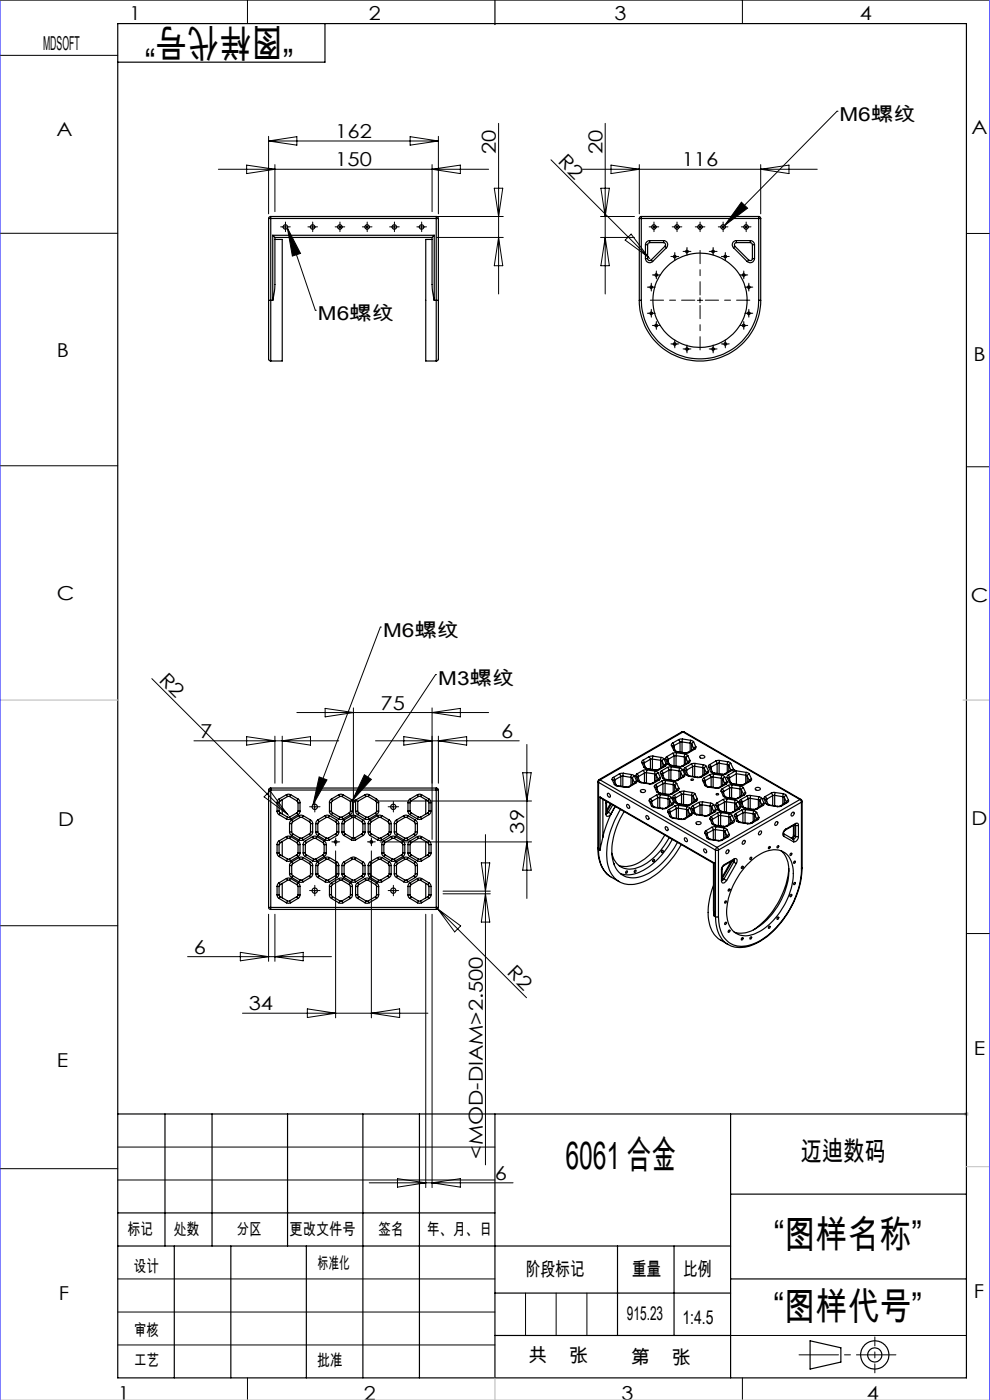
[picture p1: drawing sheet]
<svg xmlns="http://www.w3.org/2000/svg" width="210mm" height="297mm" viewBox="0 0 210 297" stroke-linecap="round" stroke-linejoin="round" font-family="sans-serif">
<defs><g id="words">
<g font-size="8.1">
<text x="62.2" y="6.1" transform="rotate(-180 62.2 6.1)">“图样代号”</text>
<text x="119.9" y="247.9">6061 合金</text>
<text x="164.2" y="264.7">“图样名称”</text>
<text x="164.1" y="279.9">“图样代号”</text>
</g>
<text font-size="5.8" x="169.9" y="246.3">迈迪数码</text>
<g font-size="4.1">
<text x="27.5" y="4.3">1</text>
<text x="78.3" y="4.3">2</text>
<text x="130.3" y="4.3">3</text>
<text x="182.4" y="4.3">4</text>
<text x="9.1" y="10.5">MDSOFT</text>
<text x="12" y="28.8">A</text>
<text x="71.1" y="29.3">162</text>
<text x="178.1" y="25.7">M6螺纹</text>
<text x="206.1" y="28.4">A</text>
<text x="71.1" y="35.3">150</text>
<text x="105.2" y="32.6" transform="rotate(-90 105.2 32.6)">20</text>
<text x="118.2" y="34.4" transform="rotate(45 118.2 34.4)">R2</text>
<text x="127.8" y="32.6" transform="rotate(-90 127.8 32.6)">20</text>
<text x="144.6" y="35.3">116</text>
<text x="67.4" y="67.9">M6螺纹</text>
<text x="12.1" y="75.8">B</text>
<text x="206.5" y="76.5">B</text>
<text x="12" y="127.4">C</text>
<text x="205.9" y="127.7">C</text>
<text x="81.3" y="135.2">M6螺纹</text>
<text x="33.6" y="144.5" transform="rotate(45 33.6 144.5)">R2</text>
<text x="93" y="145.3">M3螺纹</text>
<text x="80.7" y="150.6">75</text>
<text x="42.5" y="156.6">7</text>
<text x="106.3" y="156.6">6</text>
<text x="12.3" y="175.3">D</text>
<text x="111.2" y="176.8" transform="rotate(-90 111.2 176.8)">39</text>
<text x="206.1" y="175.1">D</text>
<text x="41.1" y="202.4">6</text>
<text x="107.4" y="206.5" transform="rotate(45 107.4 206.5)">R2</text>
<text x="52.8" y="214.4">34</text>
<text x="12" y="226.5">E</text>
<text x="206.6" y="223.9">E</text>
<text x="102.4" y="245.8" transform="rotate(-90 102.4 245.8)">&lt;MOD-DIAM&gt;2.500</text>
<text x="105" y="250.4">6</text>
<text x="12.5" y="275.7">F</text>
<text x="111.5" y="270.7">阶段标记</text>
<text x="134" y="270.7">重量</text>
<text x="144.9" y="270.7">比例</text>
<text x="206.6" y="275.3">F</text>
<text x="133" y="279.9">915.23</text>
<text x="144.8" y="280.8">1:4.5</text>
<text x="112.1" y="288.9">共</text>
<text x="120.7" y="288.9">张</text>
<text x="133.8" y="289.3">第</text>
<text x="142.5" y="289.3">张</text>
<text x="25.1" y="297">1</text>
<text x="77.2" y="297">2</text>
<text x="131.9" y="297">3</text>
<text x="183.8" y="297">4</text>
</g>
<g font-size="3.5">
<text x="27.1" y="262">标记</text>
<text x="36.9" y="262">处数</text>
<text x="50.2" y="262">分区</text>
<text x="61.4" y="262">更改文件号</text>
<text x="80.3" y="262">签名</text>
<text x="90.5" y="262">年、月、日</text>
<text x="28.4" y="269.8">设计</text>
<text x="67.4" y="269.2">标准化</text>
<text x="28.5" y="283.4">审核</text>
<text x="28.5" y="289.7">工艺</text>
<text x="67.3" y="289.7">批准</text>
</g>
</g></defs>
<g fill="none" stroke="#000" stroke-width=".21">
<path d="M0 0h210M0 11.7h25M52.5 0v5M157.5 0v5M46.3 35.9h57.3M52.3 35l6 .9-6 .9zM57 28.9v16.5M57 29.9h36M57 29.9l6-.9v1.8zM58.3 34.9v10M87 29l6 .9-6 .9zM91.7 34.9v10"/>
<path d="M91.7 35.9l5.9-.9v1.8zM93 28.9v16.5M104.8 39.9h1.8l-.8 6zM105.8 26.2v36.2M116.9 33.9l20.9 21M123.6 35.9h49.8M127.5 39.9h1.8l-.9 6zM128.4 26.2v36.2M129.6 35l6 .9-6 .9zM135.6 34.9v10.5M161.4 34.9v10.5M161.4 35.9l6-.9v1.8z"/>
<path d="M177.6 23.6h.1M177.6 23.6l-23.9 24.2M0 49.5h25M60 48.2h1.1M60.5 47.6v1.1M61 48.4l2.7 5.4-1.7 .5zM61 48.4l5.9 17.4M65.8 48.2h1.1M66.3 47.6v1.1M71.5 48.2h1.1M72.1 47.6v1.1M77.3 48.2h1.1"/>
<path d="M77.9 47.6v1.1M83.1 48.2h1.1M83.6 47.6v1.1M88.9 48.2h1.1M89.4 47.6v1.1M92.6 50.4h14.2M92.6 45.9h14.2M105.8 50.4l.8 6h-1.8zM127.4 50.4h7.2M127.4 45.9h7.2M128.4 50.4l.9 6h-1.8zM133.9 49.7l3.6 4.8-4.9-3.6z"/>
<path d="M138.1 48.2h1.2M138.6 58.3h1.2M138.7 47.6v1.1M139.2 57.8v1.1M142.6 54.4h1.1M143.1 48.2h1M143.1 53.9v1.1M143.6 47.6v1.1M145.2 53.3h1.1M145.7 52.8v1.1M147.9 48.2h1.1M148.5 47.6v1.1"/>
<path d="M150.7 53.3h1.1M151.3 52.8v1.1M152.8 48.2h1.1M153.3 54.4h1.1M153.4 47.6v1.1M153.8 53.9v1.1M157.2 58.3h1.1M157.3 42.9l1.3 1.3-4.9 3.6zM157.7 48.2h1.1M157.8 57.8v1.1M158.3 47.6v1.1M205 49.5h5"/>
<path d="M66.9 65.8h.1M137.6 66.5h1.1M137.6 60.9h1.1M138.1 60.4v1.1M138.1 65.9v1.1M138.6 69.1h1.2M139.2 68.5v1.1M142.6 73h1.1M143.1 72.4v1.1M145.2 74h1.1M145.7 73.5v1.1M147.9 63.7h1.1"/>
<path d="M148.5 63.1v1.1M150.7 74h1.1M151.3 73.5v1.1M153.3 73h1.1M153.8 72.4v1.1M157.2 69.1h1.1M157.8 68.5v1.1M158.3 66.5h1.1M158.3 60.9h1.1M158.8 60.4v1.1M158.8 65.9v1.1M0 98.8h25"/>
<path d="M205 99h5M80.7 133h.1M80.7 133l-14.3 37.7M32.2 144l28.7 28.6M41.1 157.2h30.8M52.3 156.3l6 .9-6 .9zM58.3 156.2v10M59.9 156.2v10M59.9 157.2l6-.9v1.8zM63 151.2h40.6M69 150.3l6 .9-6 .9zM75 150.2v27.9"/>
<path d="M79.7 157.2h30.4M85.7 156.3l6 .9-6 .9zM91.7 150.2v27.9M91.7 151.2l5.9-.9v1.8zM92.4 143.1h.1M92.4 143.1l-17.7 26.8M93 156.2v10M93 157.2l6-.9v1.8zM111.8 157.9v32.7M56 169l1.3-1.2 3.6 4.8zM60.9 172.6l.3 .4M66.2 171.2h1.1"/>
<path d="M66.7 170.6v1.1M67.7 164.8l1.7 .6-3 5.3zM70.7 178.6h1.1M71.2 178v1.2M77.3 164.4l1.5 .9-4.1 4.6zM78.2 178.6h1.1M78.8 178v1.2M79.8 169.9h32.9M80.6 178.6h32.1M82.9 171.2h1.1M83.4 170.6v1.1M103 177.1v70"/>
<path d="M110.9 163.9h1.8l-.9 6zM111.8 178.6l.9 6h-1.8zM0 196.4h25M57 194v9.9M58.3 194v9.9M66.2 188.9h1.1M66.7 188.4v1.1M71.2 180.5v35.4M78.8 180.5v35.4M82.9 188.9h1.1M83.4 188.4v1.1M90.3 194v58"/>
<path d="M91.7 194v58M92.5 192.5l.4 .3M92.9 192.8l18.8 18.9M92.9 192.8l4.8 3.6-1.3 1.3zM94 189.1h10M94 189.6h10M102.1 183.1h1.8l-.9 6zM103 189.6l.9 6h-1.8zM205 198h5M39.8 202.9h30.5M51 202l6 .9-6 .9zM51.4 214.9h39.4"/>
<path d="M58.3 202.9l6-.9v1.8zM65.2 214l6 .9-6 1zM78.8 214.9l6-.9v1.9zM0 247.9h25M25 243.3h80M25 250.3h80M78.3 250.9h30.5M84.3 250l6 .9-6 .9zM91.7 250.9l5.9-.9v1.8zM25 278.3h80M25 271.3h80M111.5 274.3v9"/>
<path d="M118 274.3v9M124.5 274.3v9M25 285.3h80M52.5 292.3v4.7M155 283.3h50M157.5 292.3v4.7"/>
</g>
<g fill="none" stroke="#000" stroke-width=".25">
<path d="M25 5h180v287.3h-180zM68.9 5v8.2h-43.9M105 0v5.2M57 46.4h.4M57 46.4v17.3M57.4 45.9v.5M57.4 45.9l-.4 .2v.3M57.4 45.9h35.1M57.4 46.4h35.1M57.4 46.4v17.3M57.9 49.9l.4 .5M57.9 49.9h34.2"/>
<path d="M57.9 49.9v13.8M58.3 50.8h1.6v25.8h-2.5M58.3 50.4v10l-.4 3.3M58.3 50.4h33.4M91.7 50.8h-1.4v25.8h2.2M91.7 50.4v10l.4 3.3M92.1 49.9l-.4 .5M92.1 49.9v13.8M92.5 45.9v.5M92.5 46.4h.5M92.5 45.9l.4 .2 .1 .3M92.5 46.4v17.3"/>
<path d="M93 46.4v17.3M135.6 46.4h.4M135.6 46.4v17.3M136 45.9l-.3 .2-.1 .3M136 45.9v.5M136 45.9h24.9M136 46.4h24.9M136 46.4v17.3M136.9 54.9a.9 .9 0 0 0 .6 .8 .9 .9 0 0 0 .9-.2M136.9 54.9h.5M136.9 51.9h.5M136.9 51.9v3"/>
<path d="M137.4 54.9a.43 .43 0 0 0 .2 .4 .43 .43 0 0 0 .5-.1M137.4 51.9v3M137.8 51a.9 .9 0 0 0-.9 .9M137.8 51v.5M137.8 51.5h-.2l-.2 .4M137.8 51h3M137.8 51.5h3M138.1 55.2l.3 .3M140.8 51a.87 .87 0 0 1 .8 .6 .87 .87 0 0 1-.2 1M140.8 51v.5M140.8 51.5a.45 .45 0 0 1 .4 .3 .45 .45 0 0 1-.2 .4M141 52.2l.4 .4"/>
<path d="M141 52.2l-2.9 3M141.4 52.6l-3 2.9M155.6 52.6l2.9 2.9M155.9 52.2l-.3 .4M155.9 52.2l2.9 3M156.2 51a.87 .87 0 0 0-.8 .6 .87 .87 0 0 0 .2 1M156.2 51.5a.47 .47 0 0 0-.3 .7M156.2 51v.5M156.2 51h2.9M156.2 51.5h2.9M158.8 55.2l-.3 .3M159.1 51a.9 .9 0 0 1 1 .9"/>
<path d="M159.1 51v.5M159.1 51.5l.4 .2 .1 .2M159.6 54.9a.45 .45 0 0 1-.3 .4 .45 .45 0 0 1-.5-.1M159.6 54.9h.5M159.6 51.9h.5M159.6 51.9v3M160.1 54.9a.92 .92 0 0 1-.6 .8 .92 .92 0 0 1-1-.2M160.1 51.9v3M160.9 45.9v.5M160.9 46.4h.5M160.9 45.9l.4 .2 .1 .3M160.9 46.4v17.3"/>
<path d="M161.4 46.4v17.3M57 63.7v12.5l.4 .4M57 63.7h.4M57.4 63.7v12.9M57.4 63.7h.5M92.1 63.7h.4M92.5 63.7h.5M92.5 63.7v12.9M93 63.7v12.5l-.1 .2-.4 .2M135.6 63.7a12.9 12.9 0 0 0 12.9 12.9 12.9 12.9 0 0 0 12.9-12.9M135.6 63.7h.4M136 63.7a12.5 12.5 0 0 0 12.5 12.4 12.5 12.5 0 0 0 12.4-12.4"/>
<path d="M160.9 63.7h.5M142.4 158.1l.4 .2M142.4 158.1l.5 1M142.7 157.7l-.3 .2v.2M142.7 159.8l.3 .6M142.7 157.7l.3 .5M142.7 159.8l-1.3 .7M142.8 158.3l.5 1M142.9 159.1l.6 .4M142.9 159.1l.4 .2M143 158.2l-.2 .2M143 158.2v.4"/>
<path d="M143.3 159.3l.3 .2M143.5 159.5l1.8 .3M143.5 159.7l-.8 .1M143.5 159.7l-.1 .6M143.5 159.7l1.8 .2M143.6 159.5h-.1M143.6 159.5l1.7 .2M143.9 156.9l.4 .6M143.9 156.9l-1.2 .8M144.3 157.5l-1.3 .7M144.3 157.5v2M144.6 155.3h.5"/>
<path d="M144.6 155.3h.3M144.6 155.3l-17.6 10.1M144.7 157.4l-.4 .1M144.7 157.4l1.7 .3M144.7 157.4v2.2M144.8 156.8l-.9 .1M144.8 156.8l-.1 .6M144.8 156.8l1.7 .3M144.9 155.3l-17.6 10.1M144.9 155.3l24.8 14.3M145.1 155.3h-.2M145.1 155.3l24.8 14.3"/>
<path d="M145.3 159.9l.6 .4M145.3 159.9l-.1 .7M145.3 159.7v.1M145.9 159.6l-.6 .1M145.9 159.6l.2 .1M146.1 159.7l-.8 .1M146.4 157.7l.3 .1M146.4 157.7v1.6M146.5 157.1l.6 .3M146.5 157.1l-.1 .6M146.7 157.8l.5 1.1M146.7 157.8v1.3"/>
<path d="M147.1 157.4l-.4 .4M147.1 157.4l.5 1M147.2 158.9h.2M147.2 158.9l-1.3 .7M147.2 158.9h.1M147.4 158.9l-1.3 .8M147.6 158.4l-.2 .5M147.6 158.4l-.4 .5M57 167.6h.4M57 167.6v24.9M57.4 167.2v.4M57.4 167.2l-.3 .1-.1 .3"/>
<path d="M57.4 167.6v24.9M57.4 167.2h35.1M57.4 167.6h35.1M58.8 172.1l.1 .4 .3 .3M58.8 170.3h.4M58.8 172.1h.4M58.8 179.2h.4M58.8 170.3v1.8M58.8 179.2v1.7M59.2 169.5l-.3 .3-.1 .5M59.2 178.4l-.3 .3-.1 .5M59.2 169.5l.2 .4"/>
<path d="M59.2 172.1l.2 .3M59.2 178.4l.2 .4M59.2 172.8l1.5 .9M59.2 170.3v1.8M59.2 179.2v1.7M59.4 169.9l-.2 .4M59.4 172.4l-.2 .4M59.4 178.8l-.2 .4M59.4 172.4l1.6 1M59.9 169.6v3.1M59.9 178.5v3.1M60.7 168.6h1"/>
<path d="M60.7 173.7h1M60.7 177.5h1M60.7 168.6l.3 .4M60.7 177.5l.3 .4M60.7 168.6l-1.5 .9M60.7 177.5l-1.5 .9M61 169h.4M61 173.4l-.3 .3M61 173.4h.4M61 177.9h.4M61 169l-1.6 .9M61 177.9l-1.6 .9"/>
<path d="M61.4 176.5l.2 .6 .3 .2M61.4 173.4l.3 .3M61.4 174.7h.5M61.4 176.5h.5M61.4 174.7v1.8M61.4 169l1.6 .9M61.4 177.9l1.6 .9M61.7 168.6l-.3 .4M61.7 177.5l-.3 .4M61.7 168.6l1.5 .9M61.7 177.5l1.5 .9M61.9 174l-.3 .2-.2 .5"/>
<path d="M61.9 174l.2 .3M61.9 176.5l.2 .4M61.9 177.3l1.5 .9M61.9 174.7v1.8M62.1 174.3l-.2 .4M62.1 176.9l-.2 .4M62.1 176.9l1.5 .9M63 169.9l.2 .4M63 172.4l.2 .4M63 178.8l.2 .4M63 172.4l-1.6 1M63.2 169.5l.3 .3 .1 .5"/>
<path d="M63.2 178.4l.3 .3 .1 .5M63.2 169.5l-.2 .4M63.2 170.3h.4M63.2 172.1h.4M63.2 172.1l-.2 .3M63.2 178.4l-.2 .4M63.2 179.2h.4M63.2 172.8l-1.5 .9M63.2 170.3v1.8M63.2 179.2v1.7M63.4 173h.9M63.4 178.2h.9"/>
<path d="M63.4 173l.2 .4M63.4 173l-1.5 1M63.6 172.1l-.1 .4-.3 .3M63.6 173.4h.5M63.6 177.8l-.2 .4M63.6 177.8h.5M63.6 173.4l-1.5 .9M63.6 170.3v1.8M63.6 179.2v1.7M64.1 177.8l.2 .4M64.1 173.4l1.6 .9M64.3 173l-.2 .4"/>
<path d="M64.3 179.2h.5M64.3 173l1.6 1M64.3 179.2v1.7M64.8 178.4l-.4 .3-.1 .5M64.8 178.4l.2 .4M64.8 179.2v1.7M65 178.8l-.2 .4M65.7 174.3l.2 .4M65.7 176.9l.2 .4M65.7 176.9l-1.6 .9M65.9 174l.2 .2 .2 .5M65.9 174l-.2 .3"/>
<path d="M65.9 174.7h.4M65.9 176.5h.4M65.9 176.5l-.2 .4M65.9 177.3l-1.6 .9M65.9 174.7v1.8M66.3 176.5l-.2 .6-.2 .2M66.3 177.5h.9M66.3 177.5l.2 .4M66.3 174.7v1.8M66.3 177.5l-1.5 .9M66.5 177.9h.5M66.5 177.9l-1.5 .9"/>
<path d="M67 176.5l.1 .4 .3 .4M67 174.7h.4M67 176.5h.4M67 174.7v1.8M67 177.9l1.5 .9M67.2 177.5l-.2 .4M67.2 177.5l1.6 .9M67.4 174l-.3 .3-.1 .4M67.4 174l.3 .3M67.4 176.5l.3 .4M67.4 177.3l1.6 .9M67.4 174.7v1.8"/>
<path d="M67.7 174.3l-.3 .4M67.7 176.9l-.3 .4M67.7 176.9l1.5 .9M68.5 178.8l.3 .4M68.8 178.4l.3 .4 .1 .4M68.8 178.4l-.3 .4M68.8 179.2h.4M68.8 179.2v1.7M69 173h.9M69 178.2h.9M69 173l.2 .4M69 173l-1.6 1"/>
<path d="M69.2 173.4h.4M69.2 177.8l-.2 .4M69.2 177.8h.4M69.2 179.2v1.7M69.2 173.4l-1.5 .9M69.6 177.8l.3 .4M69.6 173.4l1.6 .9M69.9 172.1l.1 .4 .3 .3M69.9 170.3h.4M69.9 172.1h.4M69.9 173l-.3 .4M69.9 170.3v1.8"/>
<path d="M69.9 173l1.5 1M70.3 169.5l-.3 .3-.1 .5M70.3 169.5l.2 .4M70.3 172.1l.2 .3M70.3 172.8l1.6 .9M70.3 170.3v1.8M70.5 169.9l-.2 .4M70.5 172.4l-.2 .4M70.5 172.4l1.6 1M71.2 174.3l.2 .4M71.2 176.9l.2 .4M71.2 176.9l-1.6 .9"/>
<path d="M71.4 174l.4 .3 .1 .4M71.4 174l-.2 .3M71.4 174.7h.5M71.4 176.5h.5M71.4 176.5l-.2 .4M71.4 177.3l-1.5 .9M71.4 174.7v1.8M71.9 168.6h.8M71.9 173.7h.8M71.9 176.5l-.1 .4-.4 .4M71.9 168.6l.2 .4M71.9 168.6l-1.6 .9"/>
<path d="M71.9 174.7v1.8M72.1 169h.4M72.1 173.4l-.2 .3M72.1 173.4h.4M72.1 169l-1.6 .9M72.5 176.5l.2 .6 .3 .2M72.5 173.4l.2 .3M72.5 174.7h.5M72.5 176.5h.5M72.5 174.7v1.8M72.5 169l1.8 1M72.7 168.6l-.2 .4"/>
<path d="M72.7 168.6l2.1 1.2M73 174l-.3 .2-.2 .5M73 174l.2 .3M73 176.5l.2 .4M73 177.3l1.5 .9M73 174.7v1.8M73.2 174.3l-.2 .4M73.2 176.9l-.2 .4M73.2 176.9l1.6 .9M74.1 172.4l.2 .4M74.1 172.4l-1.6 1M74.3 172.1h.5"/>
<path d="M74.3 172.1l-.2 .3M74.3 172.8l-1.6 .9M74.3 170v2.1M74.5 173h.9M74.5 178.2h.9M74.5 173l.3 .4M74.5 173l-1.5 1M74.8 172.1l-.2 .4-.3 .3M74.8 169.8a.27 .27 0 0 1 .4-.1 .27 .27 0 0 1 0 .5 .27 .27 0 0 1-.4-.1M74.8 169.8l-.5 .2M74.8 169.8v.3M74.8 173.4h.4"/>
<path d="M74.8 177.8l-.3 .4M74.8 177.8h.4M74.8 169.8h.1M74.8 170.1v2M74.8 173.4l-1.6 .9M75.2 177.8l.2 .4M75.2 173.4l1.6 .9M75.4 172.1l.1 .4 .4 .3M75.4 169.8l.5 .2M75.4 172.1h.5M75.4 173l-.2 .4M75.4 169.8v2.3"/>
<path d="M75.4 173l1.6 1M75.9 172.1l.2 .3M75.9 172.8l1.5 .9M75.9 170v2.1M76.1 172.4l-.2 .4M76.1 172.4l1.5 1M76.8 174.3l.2 .4M76.8 176.9l.2 .4M76.8 176.9l-1.6 .9M77 174l.3 .2 .1 .5M77 174l-.2 .3M77 174.7h.4"/>
<path d="M77 176.5h.4M77 176.5l-.2 .4M77 174.7v1.8M77 177.3l-1.6 .9M77.4 168.6h.9M77.4 173.7h.9M77.4 176.5l-.1 .6-.3 .2M77.4 168.6l.2 .4M77.4 168.6l-2 1.2M77.4 174.7v1.8M77.6 169h.5M77.6 173.4l-.2 .3"/>
<path d="M77.6 173.4h.5M77.6 169l-1.7 1M78.1 176.5l.1 .4 .3 .4M78.1 173.4l.2 .3M78.1 174.7h.4M78.1 176.5h.4M78.1 174.7v1.8M78.1 169l1.6 .9M78.3 168.6l-.2 .4M78.3 168.6l1.6 .9M78.5 174l-.3 .3-.1 .4M78.5 174l.3 .3"/>
<path d="M78.5 176.5l.3 .4M78.5 177.3l1.6 .9M78.5 174.7v1.8M78.8 174.3l-.3 .4M78.8 176.9l-.3 .4M78.8 176.9l1.5 .9M79.7 169.9l.2 .4M79.7 172.4l.2 .4M79.7 172.4l-1.6 1M79.9 169.5l.4 .4v.4M79.9 169.5l-.2 .4M79.9 170.3h.4"/>
<path d="M79.9 172.1h.4M79.9 172.1l-.2 .3M79.9 172.8l-1.6 .9M79.9 170.3v1.8M80.1 173h.9M80.1 178.2h.9M80.1 173l.2 .4M80.1 173l-1.6 1M80.3 172.1v.3l-.4 .4M80.3 173.4h.5M80.3 177.8l-.2 .4M80.3 177.8h.5"/>
<path d="M80.3 173.4l-1.5 .9M80.3 170.3v1.8M80.8 177.8l.2 .4M80.8 173.4l1.5 .9M81 173l-.2 .4M81 179.2h.4M81 173l1.5 1M81 179.2v1.7M81.4 178.4l-.4 .4v.4M81.4 178.4l.2 .4M81.4 179.2v1.7M81.6 178.8l-.2 .4"/>
<path d="M82.3 174.3l.2 .4M82.3 176.9l.2 .4M82.3 176.9l-1.5 .9M82.5 174l.4 .3 .1 .4M82.5 174l-.2 .3M82.5 174.7h.5M82.5 176.5h.5M82.5 176.5l-.2 .4M82.5 177.3l-1.5 .9M82.5 174.7v1.8M83 176.5l-.1 .4-.4 .4M83 177.5h.9"/>
<path d="M83 177.5l.2 .4M83 174.7v1.8M83 177.5l-1.6 .9M83.2 177.9h.4M83.2 177.9l-1.6 .9M83.6 176.5l.2 .6 .3 .2M83.6 174.7h.5M83.6 176.5h.5M83.6 174.7v1.8M83.6 177.9l1.6 .9M83.9 177.5l-.3 .4M83.9 177.5l1.5 .9"/>
<path d="M84.1 174l-.3 .2-.2 .5M84.1 174l.2 .3M84.1 176.5l.2 .4M84.1 177.3l1.6 .9M84.1 174.7v1.8M84.3 174.3l-.2 .4M84.3 176.9l-.2 .4M84.3 176.9l1.6 .9M85.2 178.8l.2 .4M85.4 178.4l.4 .3 .1 .5M85.4 178.4l-.2 .4M85.4 179.2h.5"/>
<path d="M85.4 179.2v1.7M85.7 173h.8M85.7 178.2h.8M85.7 173l.2 .4M85.7 173l-1.6 1M85.9 173.4h.4M85.9 177.8l-.2 .4M85.9 177.8h.4M85.9 179.2v1.7M85.9 173.4l-1.6 .9M86.3 177.8l.2 .4M86.3 173.4l1.6 .9"/>
<path d="M86.5 172.1l.1 .4 .4 .3M86.5 170.3h.5M86.5 172.1h.5M86.5 173l-.2 .4M86.5 179.2h.5M86.5 170.3v1.8M86.5 179.2v1.7M86.5 173l1.6 1M87 169.5l-.4 .3-.1 .5M87 178.4l-.4 .3-.1 .5M87 169.5l.2 .4M87 172.1l.2 .3"/>
<path d="M87 178.4l.2 .4M87 172.8l1.5 .9M87 170.3v1.8M87 179.2v1.7M87.2 169.9l-.2 .4M87.2 172.4l-.2 .4M87.2 178.8l-.2 .4M87.2 172.4l1.6 1M87.9 174.3l.2 .4M87.9 176.9l.2 .4M87.9 176.9l-1.6 .9M88.1 174l.3 .2 .1 .5"/>
<path d="M88.1 174l-.2 .3M88.1 174.7h.4M88.1 176.5h.4M88.1 176.5l-.2 .4M88.1 177.3l-1.6 .9M88.1 174.7v1.8M88.5 168.6h.9M88.5 173.7h.9M88.5 176.5l-.1 .6-.3 .2M88.5 177.5h.9M88.5 168.6l.3 .4M88.5 177.5l.3 .4"/>
<path d="M88.5 168.6l-1.5 .9M88.5 174.7v1.8M88.5 177.5l-1.5 .9M88.8 169h.4M88.8 173.4l-.3 .3M88.8 173.4h.4M88.8 177.9h.4M88.8 169l-1.6 .9M88.8 177.9l-1.6 .9M89.2 173.4l.2 .3M89.2 177.9l1.6 .9M89.2 169l1.6 .9"/>
<path d="M89.4 168.6l-.2 .4M89.4 177.5l-.2 .4M89.4 168.6l1.6 .9M89.4 177.5l1.6 .9M90.3 178.5v3.1M90.3 169.6v3.1M90.8 169.9l.2 .4M90.8 172.4l.2 .4M90.8 178.8l.2 .4M90.8 172.4l-1.6 1M91 169.5l.4 .4v.4M91 178.4l.4 .4v.4"/>
<path d="M91 169.5l-.2 .4M91 170.3h.4M91 172.1h.4M91 172.1l-.2 .3M91 178.4l-.2 .4M91 179.2h.4M91 172.8l-1.6 .9M91 170.3v1.8M91 179.2v1.7M91.4 172.1v.3l-.4 .4M91.4 170.3v1.8M91.4 179.2v1.7"/>
<path d="M92.5 167.2l.4 .1 .1 .3M92.5 167.6h.5M92.5 167.2v.4M92.5 167.6v24.9M93 167.6v24.9M126.8 179.9a7.1 7.1 0 0 0 2.5 5.9M126.8 165.8l.2 .2M126.8 179.9l.2 .3M126.8 165.8v14.1M127 166l24.8 14.3M127 166v14.2M127 165.4l-.2 .4"/>
<path d="M127 165.4h.3M127.3 165.4l-.3 .6M127.3 169.1l.2 .3 23.8 13.7M127.3 165.4l24.8 14.4M127.3 169.1l24.2 14M127.3 169.1v11.2M127.9 177.6l-.6 2.7M127.9 169.6v8M128.5 170.4v2.4M128.6 170l-.1 .4M128.7 170v.2M128.7 170.2l-.2 .2"/>
<path d="M128.7 172.5l-.2 .3M128.7 172.1l.1 .1M128.7 170.2v2.3M128.8 172.2l-.1 .1M128.8 172.2l.2 .1M128.9 168.3a.48 .48 0 0 1 .5 .3 .48 .48 0 0 1-.1 .6l-.1-.1a.63 .63 0 0 1-.3-.8zM129 172.3l-.3 .2M129 172.3l.6 .3M129.5 170.5l-.8 1.4M129.6 172.6l.9-1.5-.1 .2a23 23 0 0 0-2.5 6.3M129.6 172.6a.63 .63 0 0 1-1 .4l-.1-.2M129.6 170.6l-.8 1.6"/>
<path d="M129.9 165.4l.4 .2M129.9 165.4l.4 1M130 170.8l-1 1.5M130.1 164.9l-.2 .2v.3M130.1 164.9l.3 .5M130.3 165.6l.4 1M130.3 166.4l.7 .4M130.3 166.4l.4 .2M130.4 165.4l-.1 .2M130.4 165.4v.5M130.7 166.6l.3 .1M131 166.8l1.7 .2"/>
<path d="M131 166.7v.1M131 166.7l1.8 .3M131.4 164.2l.3 .5M131.4 164.2l-1.3 .7M131.6 171.7a16.8 16.8 0 0 0-2.7 11.8 5 5 0 0 0 7.1 3.8 17.5 17.5 0 0 0 8.5-8.1M131.7 164.7l-1.3 .7M131.7 164.7v2.1M132.1 164.6l-.4 .1M132.1 164.6l1.7 .3M132.1 164.6v2.3M132.2 164l-.8 .2M132.2 164l-.1 .6"/>
<path d="M132.2 164l1.7 .3M132.4 172.2a14.3 14.3 0 0 0-2.3 10.7 4.4 4.4 0 0 0 6.6 2.8 15.8 15.8 0 0 0 7-7M132.8 167h-.1M133 170.7a.46 .46 0 0 1 .5 .2 .46 .46 0 0 1-.1 .6 .6 .6 0 0 1-.4-.8zM133.3 166.9l-.5 .1M133.3 166.9h.3M133.6 166.9l-.9 .1M133.8 164.9l.4 .2M133.8 164.9v1.7M133.9 164.3l.7 .4M133.9 164.3l-.1 .6M134.2 165.1l.4 1"/>
<path d="M134.2 165.1v1.3M134.6 164.7l-.3 .1-.1 .3M134.6 166.2h.2M134.6 166.2l-1.3 .7M134.6 164.7l.4 1M134.6 166.1h.1M134.7 166.1l-.1 .1M134.8 166.2l-1.2 .7M134.9 164.7l.4 .1M134.9 164.7l.5 1M135 165.7l.1 .2-.3 .3M135 165.7l-.2 .1-.2 .3"/>
<path d="M135.1 164.2l-.2 .3v.2M135.1 164.2l.3 .5M135.3 164.8l.4 1.1M135.4 165.7l.7 .3M135.4 165.7l.6 .3M135.4 164.7l-.1 .2M135.4 164.7v.5M135.9 167.6l.2-.1a.47 .47 0 0 1 .5 0 .47 .47 0 0 1 .3 .5 .54 .54 0 0 1-.6 .2 .54 .54 0 0 1-.4-.6zM136 166l1.7 .3M136.1 166h-.1M136.1 166l1.7 .2M136.1 161.8l.5 .1 .4 1"/>
<path d="M136.1 161.8l.5 1M136.4 161.3l-.3 .2v.3M136.4 163.4l.3 .6M136.4 161.3l.3 .5M136.4 163.4l-1.3 .8M136.6 162.8l.6 .4M136.6 162.8l.4 .1M136.7 161.8l-.1 .2M136.7 164l-1.3 .7M136.7 161.8v.4M136.7 164v2.1M137 162.9l.3 .2"/>
<path d="M137.1 173.1a.46 .46 0 0 1 .5 .2 .46 .46 0 0 1-.1 .5 .6 .6 0 0 1-.4-.7zM137.1 163.9l-.4 .1M137.1 163.9l1.8 .3M137.1 163.9v2.2M137.2 163.3l-.8 .1M137.2 163.3l-.1 .6M137.2 163.2l1.8 .2M137.2 163.3l1.8 .3M137.3 163.1l-.1 .1M137.3 163.1l1.7 .2M137.7 160.5l.3 .6M137.7 160.5l-1.3 .8"/>
<path d="M137.7 169.9l.4 .1 .5 1.1-.4-.1M137.7 169.9l.5 1.1M137.8 166.2l-.1 .1M137.9 169.4l-.2 .5M137.9 169.4l.4 .6M138 161.1l-1.3 .7M138 161.1v2.1M138.2 171l.6 .3M138.3 170l-.2 .1M138.3 170v.4M138.4 166.2h-.6M138.4 166.2h.2"/>
<path d="M138.4 161l-.4 .1M138.4 161l1.7 .3M138.4 161v2.2M138.5 160.4l-.8 .1M138.5 160.4l-.1 .6M138.5 160.4l1.7 .3M138.6 171.1l.3 .1M138.6 166.2l-.9 .1M138.8 166.9l.4 .1 .5 1.1M138.8 171.3l1.7 .3M138.8 166.9l.5 1.1M138.9 164.2l.3 .2"/>
<path d="M138.9 164.2v1.7M138.9 171.2l-.1 .1M138.9 171.2l1.7 .3M139 163.6l.6 .3M139 163.6l-.1 .6M139 163.3v.1M139.1 166.4l-.2 .2-.1 .3M139.1 166.4l.2 .6M139.2 164.4l.5 1M139.2 164.4v1.3M139.2 168.7l.3 .6M139.2 168.7l-1.3 .7"/>
<path d="M139.3 168l.6 .3M139.3 168l.4 .1M139.3 167l-.1 .1M139.3 167v.4M139.5 169.3l-1.2 .7M139.5 169.3v2M139.6 163.3h-.6M139.6 163.9l-.4 .5M139.6 163.3h.2M139.6 163.9l.5 1.1M139.6 165.4h.2M139.6 165.4l-1.2 .8"/>
<path d="M139.7 168.1l.3 .1M139.7 165.4h-.1M139.7 165.4h.1M139.8 163.3l-.8 .1M139.8 165.4l-1.2 .8M139.9 168.3l1.7 .3M139.9 169.2l-.4 .1M139.9 169.2l1.8 .3M139.9 169.2v2.2M140 168.2l-.1 .1M140 168.2l1.7 .3M140.1 165v.2l-.3 .2"/>
<path d="M140.1 168.6l-.9 .1M140.1 168.6l-.2 .6M140.1 165l-.3 .1-.1 .3M140.1 164l.4 .2M140.1 164l.4 1.1M140.1 168.6l1.7 .2M140.1 161.3l.3 .2M140.1 161.3v1.6M140.2 160.7l.7 .3M140.2 160.7l-.1 .6M140.3 163.5l-.2 .3v.2M140.3 163.5l.3 .6"/>
<path d="M140.3 165.7l.3 .6M140.3 165.7l-1.2 .7M140.4 161.5l.5 1M140.4 161.5v1.3M140.5 164.2l.4 1M140.5 165.1l.8 .2M140.5 165.1l.7 .3M140.6 171.5l-.1 .1M140.6 164.1l-.1 .1M140.6 166.3l-1.3 .7M140.6 164.1v.4M140.6 166.3v2"/>
<path d="M140.9 161l-.5 .5M140.9 162.5l.2 .1M140.9 162.5l-1.3 .8M140.9 161l.4 1.1M140.9 162.5h.1M141 177.2a12.8 12.8 0 0 1-7.3 6.5l-1.2 .1-1.3-.2M141.1 166.2l-.5 .1M141.1 166.2l1.7 .3M141.1 166.2v2.2M141.1 162.6l-1.3 .7M141.2 171.4l-.6 .1M141.2 175.4h.1a.45 .45 0 0 1 .4 .3 .45 .45 0 0 1-.2 .5l-.3-.2z"/>
<path d="M141.2 165.6l-.9 .1M141.2 165.6l-.1 .6M141.2 171.4h.2M141.2 161l.3 .1 .5 1.1M141.2 161l.4 1.1M141.2 165.6l1.7 .2M141.2 165.4l1.7 .3M141.3 165.3l-.1 .1M141.3 165.3l1.7 .3M141.3 162.1l-.2 .5M141.3 162.1l-.4 .4M141.4 160.5l-.2 .5"/>
<path d="M141.4 171.4l-.9 .2M141.4 160.5l.3 .6M141.6 162.8l.3 .6M141.6 162.8l-1.3 .7M141.6 162.1l.7 .3M141.6 172.2l.5 .2M141.6 162.1l.4 .1M141.6 172.2l.5 1M141.7 169.5l.3 .1M141.7 168.5l-.1 .1M141.7 161.1l-.1 .2M141.7 161.1v.4"/>
<path d="M141.7 169.5v1.6M141.8 168.8l.7 .4M141.8 168.8l-.1 .7M141.9 171.7l-.2 .2-.1 .3M141.9 171.7l.3 .6M141.9 163.4l-1.3 .7M141.9 163.4v2M142 177.7a12.4 12.4 0 0 1-7.7 6.6 3.8 3.8 0 0 1-4.5-3.3M142 162.2l.3 .1M142 169.6l.5 1M142 169.6v1.4M142.1 172.4l.4 1"/>
<path d="M142.1 173.2l.6 .4M142.1 173.2l.4 .2M142.2 172.3l-.1 .1M142.2 172.3v.4M142.3 168.4l-.6 .1M142.3 168.4h.2M142.3 162.4l1.7 .3M142.3 163.3l-.4 .1M142.3 163.3l1.7 .2M142.3 163.3v2.2M142.3 162.3v.1M142.3 162.3l1.8 .3"/>
<path d="M142.4 162.7l-.8 .1M142.4 162.7l-.1 .6M142.4 162.7l1.8 .2M142.5 169.2l-.4 .2-.1 .2M142.5 170.7h.2M142.5 170.7l-1.3 .7M142.5 169.2l.4 1M142.5 170.6v.1M142.5 173.4l.3 .1M142.5 168.4l-.9 .2M142.6 178.1a14.3 14.3 0 0 1-8.4 7.4l-1.2 .1-1.4-.3M142.7 170.7l-1.3 .7"/>
<path d="M142.7 169.2l.5 .2M142.7 169.2l.5 1M142.7 173.6l1.8 .2M142.8 166.5l.3 .1M142.8 173.5l-.1 .1M142.8 173.5l1.7 .3M142.8 166.5v1.6M142.9 165.8l.6 .4M142.9 170.2v.3l-.2 .2M142.9 170.2l-.3 .2-.1 .2M142.9 165.8l-.1 .7M143 168.7l-.3 .2v.3"/>
<path d="M143 168.7l.3 .6M143 165.6l-.1 .1M143 160.4v2.1M143 160.4l-1.3 .7M143.1 166.6l.5 1M143.1 166.6v1.4M143.2 171l.3 .5M143.2 169.4l.4 1M143.2 171l-1.3 .7M143.2 170.2l.6 .4M143.2 170.2l.4 .2M143.3 169.3l-.1 .1"/>
<path d="M143.3 169.3v.4M143.4 160.3l-.4 .1M143.4 160.3l1.8 .3M143.4 160.3v2.2M143.5 171.5l-1.3 .8M143.5 171.5v2.1M143.5 165.5l-.5 .1M143.5 166.2l-.3 .2-.1 .2M143.5 167.7h.3M143.5 165.5l.3 .1M143.5 167.7l-1.2 .7M143.5 166.2l.5 1"/>
<path d="M143.6 167.6v.1M143.6 170.4l.3 .1M143.6 167.6l-.1 .1M143.8 165.6l-.9 .1M143.8 167.7l-1.3 .7M143.8 170.6l1.8 .2M143.9 171.4l-.4 .1M143.9 170.5l-.1 .1M143.9 170.5l1.7 .3M143.9 171.4l1.7 .3M143.9 171.4v2.3M144 167.2v.2l-.2 .3"/>
<path d="M144 170.8l-.8 .2M144 170.8l-.1 .6M144 167.2l-.3 .2-.1 .2M144 170.8l1.7 .3M144 163.5l.4 .3M144 163.5v1.7M144.1 162.6l-.1 .1M144.2 162.9l.6 .4M144.2 162.9l-.2 .6M144.3 168l.3 .5M144.3 168l-1.3 .7M144.4 163.8l.4 .9"/>
<path d="M144.4 163.8v1.2M144.5 173.8h.1M144.6 168.5l-1.3 .8M144.6 168.5v2.1M144.6 162.5l-.5 .1M144.6 162.5l.3 .1M144.8 163.3l-.4 .5M144.8 163.3l.5 1M144.8 164.8h.2M144.8 164.8l-1.3 .7M144.8 164.7v.1M144.9 164.7l-.1 .1"/>
<path d="M144.9 162.6l-.9 .1M145 168.4l-.4 .1M145 168.4l1.7 .3M145 168.4v2.3M145 164.8l-1.2 .8M145.1 173.7l-.6 .1M145.1 167.8l-.8 .2M145.1 167.8l-.1 .6M145.1 173.7h.2M145.1 163.3l.4 .2M145.1 167.8l1.7 .3M145.1 163.3l.5 1"/>
<path d="M145.2 160.6l.3 .2M145.2 160.6v1.6M145.3 177.7a.49 .49 0 0 1 .4 .3 .49 .49 0 0 1-.1 .6 .55 .55 0 0 1-.3-.9zM145.3 164.3l-.1 .3-.2 .2M145.3 164.3l-.3 .2-.2 .2M145.3 162.8l-.2 .2v.3M145.3 173.7l-.8 .1M145.3 162.8l.4 .6M145.5 160.8l.4 .9M145.5 160.8v1.3M145.5 163.5l.5 1M145.6 164.3l.6 .4"/>
<path d="M145.6 164.3l.4 .2M145.6 171.7l.3 .2M145.6 170.8h.1M145.6 171.7v1.7M145.7 163.4l-.2 .1M145.7 163.4v.4M145.7 171.1l.5 .1 .2 .3M145.7 171.1l-.1 .6M145.9 160.3l-.2 .1-.2 .4M145.9 161.8h.2M145.9 161.8l-1.3 .7M145.9 160.3l.5 1"/>
<path d="M145.9 171.9l.5 1M145.9 161.7v.1M145.9 171.9v1.3M146 164.5l.3 .1M146 161.7l-.1 .1M146.1 161.8l-1.2 .8M146.2 164.7l1.7 .3M146.2 170.7l-.6 .1M146.2 170.7h.2M146.3 164.6l-.1 .1M146.3 164.6l1.7 .3M146.4 161.3v.3l-.3 .2"/>
<path d="M146.4 171.5l-.4 .1-.1 .3M146.4 161.3l-.4 .2-.1 .2M146.4 173h.2M146.4 173l-1.3 .7M146.4 171.5l.4 1M146.4 172.9v.1M146.4 170.7l-.8 .1M146.6 165.3a.25 .25 0 0 1 .3-.1 .25 .25 0 0 1 .2 .3 .28 .28 0 0 1-.3 .1 .28 .28 0 0 1-.2-.3zM146.6 162.1l.3 .5M146.6 173l-1.3 .7M146.6 162.1l-1.3 .7M146.7 171.5l.3 .1 .5 1"/>
<path d="M146.7 171.5l.4 1M146.7 168.7l.3 .2M146.7 168.7v1.7M146.8 168.1l.4 .1 .3 .3M146.8 172.5l.1 .2-.3 .3M146.8 172.5l-.4 .4M146.8 168.1l-.1 .6M146.9 171l-.3 .3 .1 .2M146.9 171l.3 .5M146.9 162.6l-1.2 .8M146.9 162.6v2.1M147 168.9l.5 1"/>
<path d="M147 168.9v1.3M147.1 172.5l.7 .4M147.1 172.5l.4 .1M147.2 171.5l-.1 .2M147.2 171.5v.5M147.4 162.6h-.5M147.4 162.6l1.7 .2M147.4 162.6v2.2M147.5 162l-.9 .1M147.5 168.5l-.5 .4M147.5 162l-.1 .6M147.5 162l1.7 .2"/>
<path d="M147.5 168.5l.4 1M147.5 170h.2M147.5 169.9h.1M147.5 170l-1.3 .7M147.5 172.6l.3 .2M147.5 169.9v.1M147.7 174.4l.2-.1a.47 .47 0 0 1 .5 0 .47 .47 0 0 1 .3 .5 .54 .54 0 0 1-.7 .2 .54 .54 0 0 1-.3-.6zM147.7 170l-1.3 .7M147.8 172.9l1.7 .2M147.8 172.8v.1M147.8 172.8l1.8 .2M147.9 169.5l.1 .2-.3 .3"/>
<path d="M147.9 169.5l-.4 .4M148 164.9l-.1 .1M148.2 170.2l.3 .6M148.2 170.2l-1.3 .8M148.5 160.4a.52 .52 0 0 1 .6-.2 .52 .52 0 0 1 .3 .5l-.1 .1a.49 .49 0 0 1-.5 .1 .49 .49 0 0 1-.3-.5zM148.5 170.8l-1.3 .7M148.5 170.8v2.1M148.6 164.8l-.6 .1M148.6 164.8h.2M148.8 164.8l-.9 .2M148.9 170.7l-.4 .1M148.9 170.7l1.7 .3"/>
<path d="M148.9 170.7v2.2M149 170.1l-.8 .1M149 170.1l-.1 .6M149 165.6l.4 .1 .5 1.1M149 165.6l.5 1M149 170.1l1.8 .3M149.1 162.8l.3 .2M149.1 162.8v1.7M149.2 162.2l.6 .4M149.2 162.2l-.1 .6M149.3 165.1l-.3 .3v.2M149.3 165.1l.3 .5"/>
<path d="M149.4 163l.5 1M149.4 163v1.3M149.5 166.6l.6 .4M149.5 176.7l.4 .1 .5 1.1M149.5 166.6l.4 .2M149.5 176.7l.5 1.1M149.6 173l-.1 .1M149.6 165.6l-.2 .2M149.6 165.6v.4M149.7 176.2l-.2 .3v.2M149.7 176.2l.3 .6M149.8 162.6l-.3 .1-.1 .3"/>
<path d="M149.8 164.1h.3M149.8 164.1l-1.2 .7M149.8 162.6l.5 1M149.9 164h.1M149.9 166.8l.3 .1M149.9 164l-.1 .1M150 177.8l.6 .3M150 177.8l.4 .1M150 176.8l-.1 .1M150 176.8v.4M150.1 164.1l-1.3 .7M150.1 173h-.5"/>
<path d="M150.1 173h.3M150.1 167l1.8 .2M150.2 166.9l-.1 .1M150.2 166.9l1.7 .2M150.3 163.6v.2l-.2 .3M150.3 163.6l-.4 .4M150.3 162.7l.4 .2M150.3 162.7l.4 1M150.4 177.9l.3 .1M150.4 173l-.9 .1M150.5 162.2l-.2 .1v.4M150.5 164.4l.3 .5"/>
<path d="M150.5 162.2l.3 .5M150.5 164.4l-1.2 .7M150.6 173.7l.4 .1 .5 1.1-.4-.1M150.6 173.7l.5 1.1M150.6 178.1l1.7 .3M150.6 171l.4 .2M150.6 171v1.6M150.7 178l-.1 .1M150.7 178l1.7 .3M150.7 162.9l.5 1M150.7 163.7l.7 .3M150.7 163.7l.5 .2"/>
<path d="M150.8 170.4l.6 .3M150.8 170.4l-.2 .6M150.8 173.2l-.2 .3v.2M150.8 173.2l.3 .6M150.8 162.7l-.1 .2M150.8 164.9l-1.2 .7M150.8 162.7v.5M150.8 164.9v2.1M151 171.2l.4 1M151 171.2v1.3M151 175.5l.3 .6M151 175.5l-1.3 .7"/>
<path d="M151.1 174.8l.6 .3M151.1 173.8l-.1 .2M151.1 173.8v.4M151.2 163.9l.2 .1M151.3 164.8l-.5 .1M151.3 164.8l1.7 .3M151.3 164.8v2.2M151.3 176.1l-1.3 .7M151.3 176.1v2M151.4 164.2l-.9 .2M151.4 164.2l-.1 .6M151.4 164l1.7 .3"/>
<path d="M151.4 164.2l1.7 .3M151.4 170.7l-.4 .3v.2M151.4 172.2l.2 .1M151.4 172.2l-1.3 .8M151.4 170.7l.5 1.1M151.4 172.2h.1M151.4 164h.1M151.4 164l1.8 .2M151.5 174.9l.3 .1M151.6 172.3l-1.2 .7M151.7 175.1l1.7 .3M151.7 176l-.4 .1"/>
<path d="M151.7 176l1.8 .2M151.7 176v2.2M151.8 175l-.1 .1M151.8 175l1.7 .3M151.8 161.5l.3 .5M151.8 161.5l-1.3 .7M151.9 175.4l-.9 .1M151.9 171.8v.2l-.3 .3M151.9 175.4l-.2 .6M151.9 171.8l-.3 .1-.2 .3M151.9 170.8l.3 .2 .5 1M151.9 170.8l.4 1"/>
<path d="M151.9 175.4l1.7 .2M151.9 167.1v.1M152 168.4a.23 .23 0 0 1 .3-.1 .23 .23 0 0 1 .1 .3h-.5zM152.1 179.8l-.3 .5M152.1 179.8l.3 .5M152.1 170.4l-.3 .2 .1 .2M152.1 170.4l.3 .5M152.1 172.5l.3 .6M152.1 172.5l-1.3 .7M152.1 162l-1.3 .7M152.1 162v2.1M152.3 171.8l.7 .4"/>
<path d="M152.3 171.8l.4 .2M152.4 178.3l-.1 .1M152.4 170.9l-.1 .2M152.4 170.9v.4M152.4 173.1v2.1M152.4 173.1l-1.3 .7M152.5 167.1h-.6M152.5 167.1h.2M152.5 161.9l-.4 .1M152.5 161.9l1.8 .3M152.5 161.9v2.2M152.6 161.3l-.8 .2"/>
<path d="M152.6 161.3l-.1 .6M152.6 161.3l1.8 .3M152.7 172l.3 .1M152.7 167.1l-.8 .1M152.9 173l-.5 .1M152.9 173l1.7 .3M152.9 173v2.2M153 178.2l-.6 .1M153 172.4l-.9 .1M153 172.4l-.1 .6M153 178.2l.2 .1M153 167.8l.3 .2 .5 1"/>
<path d="M153 167.8l.4 1.1M153 172.2l1.7 .3M153 172.4l1.7 .2M153 165.1l.3 .2M153 165.1v1.7M153 172.1v.1M153 172.1l1.8 .3M153.1 164.5l.6 .3M153.1 164.5l-.1 .6M153.2 167.4l-.3 .2 .1 .2M153.2 178.3l-.9 .1M153.2 167.4l.3 .5"/>
<path d="M153.2 164.2l-.1 .1M153.3 165.3l.5 1M153.3 165.3v1.3M153.4 169.6l.3 .6M153.4 169.6l-1.3 .8M153.4 168.9l.7 .3M153.4 168.9l.4 .1M153.5 176.2l.3 .3M153.5 175.3l-.1 .1M153.5 167.9l-.1 .2M153.5 167.9v.4M153.5 176.2v1.7"/>
<path d="M153.6 175.6l.6 .4M153.6 175.6l-.1 .6M153.7 170.2l-1.3 .7M153.7 170.2v2M153.7 164.1l-.5 .1M153.7 164.8l-.4 .5M153.7 164.1l.3 .1M153.7 164.8l.5 1.1M153.8 166.3l.2 .1M153.8 166.3l-1.3 .8M153.8 166.3h.1M153.8 169l.3 .2"/>
<path d="M153.8 176.5l.5 .9M153.8 176.5v1.2M154 164.2l-.9 .1M154 166.4l-1.3 .7M154.1 175.2l-.6 .1M154.1 175.2l.2 .1M154.1 169.2l1.7 .3M154.1 170.1l-.4 .1M154.1 170.1l1.7 .3M154.1 170.1v2.2M154.1 169.2h.1M154.1 169.2l1.8 .2"/>
<path d="M154.2 165.9v.2l-.2 .3M154.2 169.5l-.8 .1M154.2 176l-.3 .2-.1 .3M154.2 169.5l-.1 .6M154.2 165.9h-.2l-.2 .4M154.2 177.5h.2M154.2 165l.4 .1 .5 1M154.2 177.5l-1.2 .7M154.2 165l.5 .9M154.2 169.5l1.8 .3M154.2 176l.5 1M154.3 162.2l.3 .2"/>
<path d="M154.3 162.2v1.7M154.3 177.4v.1M154.3 177.4l-.1 .1M154.3 175.3l-.9 .1M154.4 161.6l.6 .4M154.4 161.6l-.1 .6M154.4 164.5l-.2 .2v.3M154.4 166.6l.4 .6M154.4 164.5l.4 .5M154.4 166.6l-1.2 .8M154.4 177.5l-1.2 .8M154.6 173.3l.3 .2"/>
<path d="M154.6 162.4v1.3M154.6 173.3v1.6M154.6 162.4l.4 1M154.7 165.9l.6 .4M154.7 172.6l.5 .2 .1 .2M154.7 177v.3l-.3 .2M154.7 177l-.3 .2-.1 .2M154.7 172.6l-.1 .7M154.7 165.9l.4 .2M154.8 172.4l-.1 .1M154.8 165l-.2 .2M154.8 167.2l-1.3 .7"/>
<path d="M154.8 165v.4M154.8 167.2v2.1M154.9 173.5l.5 .9M154.9 173.5v1.3M155 162l-.3 .1-.1 .3M155 162l.6 1.2M155.1 166.1l.3 .1M155.2 167.1l-.4 .1M155.2 167.1l1.8 .3M155.2 167.1v2.2M155.3 166.3l1.8 .3M155.3 172.3l-.5 .1"/>
<path d="M155.3 166.5l-.9 .1M155.3 173l-.2 .1-.2 .4M155.3 166.5l-.1 .6M155.3 174.5h.3M155.3 172.3h.2M155.3 174.5l-1.2 .7M155.3 166.5l1.8 .3M155.3 173l.5 1M155.4 166.2l-.1 .1M155.4 166.2l1.7 .3M155.4 163.4l-1.4 .8M155.4 174.4v.1"/>
<path d="M155.4 174.4l-.1 .1M155.5 172.3l-.8 .2M155.6 174.5l-1.3 .8M155.6 163.3h.3a.25 .25 0 0 1-.3 .3 .25 .25 0 0 1-.2-.2M155.6 163.3l-.2 .1M155.6 163.2l-1.9 .9M155.6 163.2v.1M155.8 174v.2l-.2 .3M155.8 174l-.3 .2-.1 .2M155.8 173.1l.3 .1 .6 1.1-.5-.2M155.8 173.1l.4 1M155.8 170.4l.3 .1"/>
<path d="M155.8 170.4v1.6M155.9 169.4l-.1 .1M156 169.8l.6 .3M156 169.8l-.2 .6M156 172.6l-.2 .2v.3M156 172.6l.3 .6M156.1 163.5l.1 .6M156.1 163.5l2.2 .4M156.1 163.5l-1.7 1M156.1 170.5l.5 1.1M156.1 170.5v1.3M156.2 164.1l-1.4 .9"/>
<path d="M156.2 164.1l2 .4M156.2 164.1v2.3M156.2 174.1l.7 .4M156.3 173.2l-.1 .1M156.3 173.2v.4M156.4 169.3l-.5 .1M156.4 169.3l.2 .1M156.6 170.1l-.4 .2-.1 .2M156.6 171.6h.2M156.6 171.6l-1.3 .7M156.6 170.1l.5 1M156.6 171.6h.1"/>
<path d="M156.6 169.4l-.8 .1M156.7 174.3l.3 .1M156.8 171.6l-1.3 .7M156.9 170.1l.4 .2 .5 1M156.9 170.1l.4 1M156.9 174.5l1.7 .3M157 167.4l.3 .2M157 174.4l-.1 .1M157 174.4l1.7 .3M157 167.4v1.6M157.1 166.8l.6 .3M157.1 171.1l-.1 .3-.2 .2"/>
<path d="M157.1 171.1l-.3 .1-.2 .4M157.1 166.8l-.1 .6M157.1 169.6l-.2 .2v.3M157.1 169.6l.3 .6M157.1 166.5v.1M157.3 167.6l.4 1M157.3 167.6v1.2M157.3 171.9l.3 .5M157.3 171.9l-1.3 .7M157.3 171.1l.7 .4M157.3 171.1l.5 .2M157.4 170.2l-.1 .1"/>
<path d="M157.4 170.2v.4M157.6 172.4l-1.3 .8M157.6 172.4v2.1M157.7 166.4l-.6 .1M157.7 178.3a.28 .28 0 0 1 .4 .1 .28 .28 0 0 1-.1 .3 .33 .33 0 0 1-.2 .4 .33 .33 0 0 1-.4-.2zM157.7 167.1l-.3 .2-.1 .3M157.7 168.6h.2M157.7 166.4h.2M157.7 168.6l-1.3 .7M157.7 167.1l.5 1M157.7 168.6h.1M157.8 171.3l.2 .1"/>
<path d="M157.8 168.6h-.1M157.9 166.4l-.8 .2M157.9 168.6l-1.3 .8M158 171.5l1.7 .3M158 172.4h-.4M158 171.4v.1M158 171.4l1.8 .3M158 172.4l1.8 .2M158 172.4v2.2M158.2 168.1l-.1 .3-.2 .2M158.2 171.8l-.9 .1M158.2 171.8l-.2 .6"/>
<path d="M158.2 168.1l-.4 .2-.1 .3M158.2 171.8l1.7 .2M158.2 164.5l.3 .1M158.2 164.5v1.6M158.3 163.9l.6 .3M158.3 163.9l-.1 .6M158.4 168.9l.3 .5M158.4 168.9l-1.3 .7M158.5 164.6l.5 1.1M158.5 164.6v1.3M158.7 174.7l-.1 .1M158.7 169.4l-1.3 .8"/>
<path d="M158.7 169.4v2.1M158.9 164.2l-.4 .4M158.9 164.2l.5 1M159 165.7h.2M159 165.7l-1.3 .7M159 165.7h.1M159.1 169.4h-.4M159.1 169.4l1.8 .2M159.1 169.4v2.2M159.2 165.7l-1.3 .7M159.2 174.6l-.5 .1M159.2 168.8l-.8 .1"/>
<path d="M159.2 168.8l-.1 .6M159.2 174.6h.3M159.2 168.8l1.8 .2M159.4 165.2v.3l-.2 .2M159.4 165.2l-.2 .1-.2 .4M159.5 174.6l-.9 .2M159.8 172.6l.3 .2M159.8 171.7l-.1 .1M159.8 172.6v1.7M159.9 172l.5 .2 .1 .2M159.9 172l-.1 .6M160.1 172.8l.4 1"/>
<path d="M160.1 172.8v1.3M160.3 167.2v-.1a.51 .51 0 0 1 .6-.1 .51 .51 0 0 1 .3 .5l-.1 .1a.51 .51 0 0 1-.5 .1 .51 .51 0 0 1-.3-.5zM160.3 171.6l-.5 .1M160.3 171.6h.3M160.5 172.4l-.2 .1-.2 .3M160.5 173.8l.3 .1M160.5 173.8l-1.3 .8M160.5 172.4l.5 1M160.5 173.8h.1M160.6 173.8h-.1M160.6 171.6l-.9 .2M160.8 173.9l-1.3 .7"/>
<path d="M160.9 169.6l.3 .2M160.9 169.6v1.7M161 169l.6 .4M161 173.4v.2l-.2 .3M161 173.4l-.3 .1-.2 .3M161 169l-.1 .6M161.1 176.4l.2-.1a.41 .41 0 0 1 .3 .4 .41 .41 0 0 1-.5 .4 .37 .37 0 0 1-.3-.4 .37 .37 0 0 1 .3-.3zM161.2 169.8l.4 1M161.2 169.8v1.3M161.6 169.4l-.2 .1-.2 .3M161.6 170.9h.3M161.6 170.9l-1.3 .7"/>
<path d="M161.6 169.4l.5 1M161.6 170.8h.1M161.7 170.8l-.1 .1M161.9 170.9l-1.3 .7M162.1 170.4v.2l-.2 .3M162.1 170.4l-.5 .4M162.1 169.5l.4 .1 .4 1.1M162.1 169.5l.4 1M162.3 169l-.2 .2v.3M162.3 169l.3 .5M162.5 170.5l.7 .3M162.5 170.5l.4 .2"/>
<path d="M162.6 169.5l-.1 .2M162.6 169.5v.5M162.9 170.7l.3 .1M163.1 179.6h.1a.19 .19 0 0 1 .1 .3 .19 .19 0 0 1-.3 0zM163.2 170.8l1.7 .3M163.2 170.8h.1M163.2 170.8l1.8 .3M163.6 168.3l.3 .5M163.6 168.3l-1.3 .7M163.9 168.8l-1.3 .7M163.9 168.8v2.1M164.3 168.7l-.4 .1"/>
<path d="M164.3 168.7l1.8 .3M164.3 168.7v2.3M164.4 168.1l-.8 .2M164.4 168.1l-.1 .6M164.4 168.1l1.8 .3M164.6 174.3a.28 .28 0 0 1 .4 .1 .28 .28 0 0 1 0 .4 .35 .35 0 0 1-.4 .3 .35 .35 0 0 1-.3-.3 .35 .35 0 0 1 .2-.4zM165 179.5v-.1a.2 .2 0 0 1 .2 .2 .2 .2 0 0 1-.2 .2 .2 .2 0 0 1-.2-.2zM165 171.1h-.1M165.5 171l-.5 .1M165.5 171h.3M165.8 171l-.9 .1M166.1 169l.3 .2"/>
<path d="M166.1 169v1.7M166.2 168.4l.6 .4M166.2 168.4l-.1 .6M166.2 176.9v.5M166.2 176.8l2 1.2M166.2 177.4l2.1 1.2M166.4 169.2l.4 1M166.4 169.2v1.3M166.6 176.1l-.3 .4-.1 .4M166.7 175.9a1.1 1.1 0 0 0-.5 1.5M166.7 175.9l-.1 .2M166.8 168.8h-.3l-.1 .4"/>
<path d="M166.8 170.2h.2M166.8 170.2l-1.3 .8M166.8 168.8l.5 1M166.8 170.2h.1M166.9 170.2h-.1M167 170.2l-1.2 .8M167.3 169.8v.2l-.3 .2M167.3 169.8l-.5 .4M168 172.4a.25 .25 0 0 1 .3-.1 .25 .25 0 0 1 .2 .3 .36 .36 0 0 1-.3 .5 .36 .36 0 0 1-.4-.2zM168.2 178l.2 .3-.1 .3M168.3 177.1l-.1 .4-.3 .3M168.3 177.1l.2 .2"/>
<path d="M168.3 175.1v2M168.5 177.3a.53 .53 0 0 1-.6 .5M168.5 177.3l.3 .1M168.5 175v2.3M168.6 175l.2 .1M168.7 174.9l-2.1 1.2M168.7 174.9l.1 .2M168.7 174.9h.1M168.8 174.7a.38 .38 0 0 1 .4 0 .38 .38 0 0 1 .2 .4M168.8 175.1h.6M168.8 177.4h.6M168.8 177.4a.53 .53 0 0 1-.6 .6"/>
<path d="M168.8 174.7l-.1 .2M168.8 174.7l-2.1 1.2M168.8 175.1v2.3M169.4 177.4a1.03 1.03 0 0 1-1.1 1.2M169.4 175.1v2.3M169.7 169.6l.3 .6M169.7 169.6h.2M169.7 169.6l-17.6 10.2M169.9 169.6l.2 .4M170 170.2l-17.6 10.1M170 170.2v14.1M170.1 170l-.1 .2"/>
<path d="M170.1 170v14.1M57 192.5h.4M57 192.5l.1 .3 .3 .1M57.4 192.5v.4M57.4 192.5h35.1M57.4 192.9h35.1M58.8 180.9l.1 .5 .3 .3M58.8 189.8l.1 .5 .3 .3M58.8 180.9h.4M58.8 188.1h.4M58.8 189.8h.4M58.8 188.1v1.7"/>
<path d="M59.2 187.3l-.3 .3-.1 .5M59.2 180.9l.2 .4M59.2 187.3l.2 .4M59.2 189.8l.2 .4M59.2 181.7l1.5 .9M59.2 190.6l1.5 .9M59.2 188.1v1.7M59.4 181.3l-.2 .4M59.4 187.7l-.2 .4M59.4 190.2l-.2 .4M59.4 181.3l1.6 .9M59.4 190.2l1.6 .9"/>
<path d="M59.9 187.4v3.1M60.7 182.6h1M60.7 186.4h1M60.7 191.5h1M60.7 186.4l.3 .4M60.7 186.4l-1.5 .9M61 182.2l-.3 .4M61 182.2h.4M61 186.8h.4M61 191.1l-.3 .4M61 191.1h.4M61 186.8l-1.6 .9"/>
<path d="M61.4 185.4l.2 .5 .3 .3M61.4 182.2l.3 .4M61.4 183.6h.5M61.4 185.4h.5M61.4 191.1l.3 .4M61.4 183.6v1.8M61.4 186.8l1.6 .9M61.7 186.4l-.3 .4M61.7 186.4l1.5 .9M61.9 182.8l-.3 .3-.2 .5M61.9 182.8l.2 .4M61.9 185.4l.2 .4"/>
<path d="M61.9 186.2l1.5 .9M61.9 183.6v1.8M62.1 183.2l-.2 .4M62.1 185.8l-.2 .4M62.1 185.8l1.5 .9M63 181.3l.2 .4M63 187.7l.2 .4M63 190.2l.2 .4M63 181.3l-1.6 .9M63 190.2l-1.6 .9M63.2 187.3l.3 .3 .1 .5M63.2 180.9h.4"/>
<path d="M63.2 180.9l-.2 .4M63.2 187.3l-.2 .4M63.2 188.1h.4M63.2 189.8h.4M63.2 189.8l-.2 .4M63.2 181.7l-1.5 .9M63.2 190.6l-1.5 .9M63.2 188.1v1.7M63.4 181.9h.9M63.4 187.1h.9M63.4 181.9l.2 .4M63.4 181.9l-1.5 .9"/>
<path d="M63.6 180.9l-.1 .5-.3 .3M63.6 189.8l-.1 .5-.3 .3M63.6 182.3h.5M63.6 186.7l-.2 .4M63.6 186.7h.5M63.6 188.1v1.7M63.6 182.3l-1.5 .9M64.1 186.7l.2 .4M64.1 182.3l1.6 .9M64.3 180.9l.1 .5 .4 .3M64.3 180.9h.5M64.3 181.9l-.2 .4"/>
<path d="M64.3 181.9l1.6 .9M64.8 180.9l.2 .4M64.8 181.7l1.5 .9M65 181.3l-.2 .4M65 181.3l1.5 .9M65.7 183.2l.2 .4M65.7 185.8l.2 .4M65.7 185.8l-1.6 .9M65.9 182.8l.2 .3 .2 .5M65.9 182.8l-.2 .4M65.9 183.6h.4M65.9 185.4h.4"/>
<path d="M65.9 185.4l-.2 .4M65.9 186.2l-1.6 .9M65.9 183.6v1.8M66.3 182.6h.9M66.3 185.4l-.2 .5-.2 .3M66.3 183.6v1.8M66.5 182.2l-.2 .4M66.5 182.2h.5M67 185.4l.1 .4 .3 .4M67 182.2l.2 .4M67 183.6h.4M67 185.4h.4"/>
<path d="M67 183.6v1.8M67.4 182.8l-.3 .4-.1 .4M67.4 182.8l.3 .4M67.4 185.4l.3 .4M67.4 186.2l1.6 .9M67.4 183.6v1.8M67.7 183.2l-.3 .4M67.7 185.8l-.3 .4M67.7 185.8l1.5 .9M68.5 181.3l.3 .4M68.5 181.3l-1.5 .9M68.8 180.9h.4"/>
<path d="M68.8 180.9l-.3 .4M68.8 181.7l-1.6 .9M69 181.9h.9M69 187.1h.9M69 181.9l.2 .4M69 181.9l-1.6 .9M69.2 180.9l-.1 .4-.3 .4M69.2 182.3h.4M69.2 186.7l-.2 .4M69.2 186.7h.4M69.2 182.3l-1.5 .9M69.6 186.7l.3 .4"/>
<path d="M69.6 182.3l1.6 .9M69.9 189.8l.1 .5 .3 .3M69.9 181.9l-.3 .4M69.9 188.1h.4M69.9 189.8h.4M69.9 188.1v1.7M69.9 181.9l1.5 .9M70.3 187.3l-.3 .3-.1 .5M70.3 187.3l.2 .4M70.3 189.8l.2 .4M70.3 190.6l1.6 .9M70.3 188.1v1.7"/>
<path d="M70.5 187.7l-.2 .4M70.5 190.2l-.2 .4M70.5 190.2l1.6 .9M71.2 183.2l.2 .4M71.2 185.8l.2 .4M71.2 185.8l-1.6 .9M71.4 182.8l.4 .4 .1 .4M71.4 182.8l-.2 .4M71.4 183.6h.5M71.4 185.4h.5M71.4 185.4l-.2 .4M71.4 186.2l-1.5 .9"/>
<path d="M71.4 183.6v1.8M71.9 185.4l-.1 .4-.4 .4M71.9 186.4h.8M71.9 191.5h.8M71.9 186.4l.2 .4M71.9 183.6v1.8M71.9 186.4l-1.6 .9M72.1 186.8h.4M72.1 191.1l-.2 .4M72.1 191.1h.4M72.1 186.8l-1.6 .9M72.5 185.4l.2 .5 .3 .3"/>
<path d="M72.5 183.6h.5M72.5 185.4h.5M72.5 191.1l.2 .4M72.5 183.6v1.8M72.5 186.8l1.6 .9M72.7 186.4l-.2 .4M72.7 186.4l1.6 .9M73 182.8l-.3 .3-.2 .5M73 182.8l.2 .4M73 185.4l.2 .4M73 186.2l1.5 .9M73 183.6v1.8"/>
<path d="M73.2 183.2l-.2 .4M73.2 185.8l-.2 .4M73.2 185.8l1.6 .9M74.1 187.7l.2 .4M74.1 190.2l.2 .4M74.1 190.2l-1.6 .9M74.3 187.3l.3 .3 .2 .5M74.3 187.3l-.2 .4M74.3 188.1h.5M74.3 189.8h.5M74.3 189.8l-.2 .4M74.3 190.6l-1.6 .9"/>
<path d="M74.3 188.1v1.7M74.5 181.9h.9M74.5 187.1h.9M74.5 181.9l.3 .4M74.5 181.9l-1.5 .9M74.8 189.8l-.2 .5-.3 .3M74.8 182.3h.4M74.8 186.7l-.3 .4M74.8 186.7h.4M74.8 188.1v1.7M74.8 182.3l-1.6 .9M75.2 186.7l.2 .4"/>
<path d="M75.2 182.3l1.6 .9M75.4 189.8l.1 .5 .4 .3M75.4 181.9l-.2 .4M75.4 188.1h.5M75.4 189.8h.5M75.4 188.1v1.7M75.4 181.9l1.6 .9M75.9 187.3l-.4 .3-.1 .5M75.9 187.3l.2 .4M75.9 189.8l.2 .4M75.9 190.6l1.5 .9M75.9 188.1v1.7"/>
<path d="M76.1 187.7l-.2 .4M76.1 190.2l-.2 .4M76.1 190.2l1.5 .9M76.8 183.2l.2 .4M76.8 185.8l.2 .4M76.8 185.8l-1.6 .9M77 182.8l.3 .3 .1 .5M77 182.8l-.2 .4M77 183.6h.4M77 185.4h.4M77 185.4l-.2 .4M77 183.6v1.8"/>
<path d="M77 186.2l-1.6 .9M77.4 185.4l-.1 .5-.3 .3M77.4 186.4h.9M77.4 191.5h.9M77.4 186.4l.2 .4M77.4 183.6v1.8M77.4 186.4l-1.5 .9M77.6 186.8h.5M77.6 191.1l-.2 .4M77.6 191.1h.5M77.6 186.8l-1.5 .9M78.1 185.4l.1 .4 .3 .4"/>
<path d="M78.1 183.6h.4M78.1 185.4h.4M78.1 191.1l.2 .4M78.1 183.6v1.8M78.1 186.8l1.6 .9M78.3 186.4l-.2 .4M78.3 186.4l1.6 .9M78.5 182.8l-.3 .4-.1 .4M78.5 182.8l.3 .4M78.5 185.4l.3 .4M78.5 186.2l1.6 .9M78.5 183.6v1.8"/>
<path d="M78.8 183.2l-.3 .4M78.8 185.8l-.3 .4M78.8 185.8l1.5 .9M79.7 187.7l.2 .4M79.7 190.2l.2 .4M79.7 190.2l-1.6 .9M79.9 187.3l.4 .4v.4M79.9 187.3l-.2 .4M79.9 188.1h.4M79.9 189.8h.4M79.9 189.8l-.2 .4M79.9 190.6l-1.6 .9"/>
<path d="M79.9 188.1v1.7M80.1 181.9h.9M80.1 187.1h.9M80.1 181.9l.2 .4M80.1 181.9l-1.6 .9M80.3 189.8v.4l-.4 .4M80.3 182.3h.5M80.3 186.7l-.2 .4M80.3 186.7h.5M80.3 188.1v1.7M80.3 182.3l-1.5 .9M80.8 186.7l.2 .4"/>
<path d="M80.8 182.3l1.5 .9M81 180.9v.4l.4 .4M81 180.9h.4M81 181.9l-.2 .4M81 181.9l1.5 .9M81.4 180.9l.2 .4M81.4 181.7l1.6 .9M81.6 181.3l-.2 .4M81.6 181.3l1.6 .9M82.3 183.2l.2 .4M82.3 185.8l.2 .4M82.3 185.8l-1.5 .9"/>
<path d="M82.5 182.8l.4 .4 .1 .4M82.5 182.8l-.2 .4M82.5 183.6h.5M82.5 185.4h.5M82.5 185.4l-.2 .4M82.5 186.2l-1.5 .9M82.5 183.6v1.8M83 182.6h.9M83 185.4l-.1 .4-.4 .4M83 183.6v1.8M83.2 182.2l-.2 .4M83.2 182.2h.4"/>
<path d="M83.6 185.4l.2 .5 .3 .3M83.6 182.2l.3 .4M83.6 183.6h.5M83.6 185.4h.5M83.6 183.6v1.8M84.1 182.8l-.3 .3-.2 .5M84.1 182.8l.2 .4M84.1 185.4l.2 .4M84.1 186.2l1.6 .9M84.1 183.6v1.8M84.3 183.2l-.2 .4M84.3 185.8l-.2 .4"/>
<path d="M84.3 185.8l1.6 .9M85.2 181.3l.2 .4M85.2 181.3l-1.6 .9M85.4 180.9h.5M85.4 180.9l-.2 .4M85.4 181.7l-1.5 .9M85.7 181.9h.8M85.7 187.1h.8M85.7 181.9l.2 .4M85.7 181.9l-1.6 .9M85.9 180.9l-.1 .5-.4 .3M85.9 182.3h.4"/>
<path d="M85.9 186.7l-.2 .4M85.9 186.7h.4M85.9 182.3l-1.6 .9M86.3 186.7l.2 .4M86.3 182.3l1.6 .9M86.5 180.9l.1 .5 .4 .3M86.5 189.8l.1 .5 .4 .3M86.5 180.9h.5M86.5 181.9l-.2 .4M86.5 188.1h.5M86.5 189.8h.5M86.5 188.1v1.7"/>
<path d="M86.5 181.9l1.6 .9M87 187.3l-.4 .3-.1 .5M87 180.9l.2 .4M87 187.3l.2 .4M87 189.8l.2 .4M87 181.7l1.5 .9M87 190.6l1.5 .9M87 188.1v1.7M87.2 181.3l-.2 .4M87.2 187.7l-.2 .4M87.2 190.2l-.2 .4M87.2 181.3l1.6 .9"/>
<path d="M87.2 190.2l1.6 .9M87.9 183.2l.2 .4M87.9 185.8l.2 .4M87.9 185.8l-1.6 .9M88.1 182.8l.3 .3 .1 .5M88.1 182.8l-.2 .4M88.1 183.6h.4M88.1 185.4h.4M88.1 185.4l-.2 .4M88.1 186.2l-1.6 .9M88.1 183.6v1.8M88.5 182.6h.9"/>
<path d="M88.5 185.4l-.1 .5-.3 .3M88.5 186.4h.9M88.5 191.5h.9M88.5 186.4l.3 .4M88.5 183.6v1.8M88.5 186.4l-1.5 .9M88.8 182.2l-.3 .4M88.8 182.2h.4M88.8 186.8h.4M88.8 191.1l-.3 .4M88.8 191.1h.4M88.8 186.8l-1.6 .9"/>
<path d="M89.2 182.2l.2 .4M89.2 191.1l.2 .4M89.2 186.8l1.6 .9M89.4 186.4l-.2 .4M89.4 186.4l1.6 .9M90.3 187.4v3.1M90.8 181.3l.2 .4M90.8 187.7l.2 .4M90.8 190.2l.2 .4M90.8 181.3l-1.6 .9M90.8 190.2l-1.6 .9M91 187.3l.4 .4v.4"/>
<path d="M91 180.9h.4M91 180.9l-.2 .4M91 187.3l-.2 .4M91 188.1h.4M91 189.8h.4M91 189.8l-.2 .4M91 181.7l-1.6 .9M91 190.6l-1.6 .9M91 188.1v1.7M91.4 180.9v.4l-.4 .4M91.4 189.8v.4l-.4 .4M91.4 188.1v1.7"/>
<path d="M92.5 192.5h.5M92.5 192.5v.4M93 192.5l-.1 .3-.4 .1M127 180.2a6.6 6.6 0 0 0 2.3 5.6M127 180.2l.3 .1M129.3 185.8l2 1.2M130.2 183.2h.1v.3M132.8 184.9l.2-.2a.23 .23 0 0 1 .1 .4 .23 .23 0 0 1-.4 0zM134.6 184.7l.2-.1a.23 .23 0 0 1 .1 .3 .23 .23 0 0 1-.4 .1zM138.5 182.5l.2-.2a.22 .22 0 0 1 .1 .3 .22 .22 0 0 1-.3 .1zM140.4 180.5l.1-.1a.23 .23 0 0 1 .2 .3 .23 .23 0 0 1-.4 .1zM149.3 180.1a.48 .48 0 0 1 .5 .3 .48 .48 0 0 1-.1 .5h-.1a.63 .63 0 0 1-.3-.8z"/>
<path d="M151.3 183.1v10.1l.2 1.1M151.3 187.9a12.5 12.5 0 0 0-.3 9.6l.5 .7 .8 .9 2.1 1.3M151.5 183.1h-.2M151.5 194.3l.3 .2M151.5 183.1v11.2M151.8 180.3h.6M151.8 194.5h.6M151.8 194.5a6.5 6.5 0 0 0 2.6 5.9M151.8 180.3v14.2M152.4 180.3v14.2M153 184.5v2.4M153.2 184.3l-.2 .2"/>
<path d="M153.2 186.7l-.2 .2M153.2 186.2v.1M153.2 184.3v2.4M153.2 186.3l.4 .2M153.2 186.3v.1M153.6 183.6l-.4 .4v.3M153.6 186.5l-.4 .2M153.6 186.5l.5 .3M153.7 183.4a1.29 1.29 0 0 0-.7 1.1M153.7 183.4l-.1 .2M153.8 191.2l.2-.1a.23 .23 0 0 1 .1 .4 .23 .23 0 0 1-.4-.1zM154.1 186.8a.63 .63 0 0 1-1 .3l-.1-.2"/>
<path d="M154.2 180.4a.3 .3 0 0 1 .5 0 .3 .3 0 0 1-.2 .5 .32 .32 0 0 1-.5 .2 .32 .32 0 0 1 .1-.6zM154.6 197.4l.1-.1a.21 .21 0 0 1 .1 .3 .21 .21 0 0 1-.4 0zM155.1 182.7l-1.9 3.4M155.2 182.7h.1M155.3 182.7l-2.1 3.6M155.3 182.7l.3 .2M155.4 182.6l-.1 .1M155.6 182.4v.5M155.6 182.9l.6 .3M155.6 182.4l-2 1.2M155.6 182.9l-2 3.6M155.8 182.2a.49 .49 0 0 1 .6 .2 .49 .49 0 0 1-.1 .6l-.1 .2"/>
<path d="M155.8 182.2l-.2 .2M155.8 182.2l-2.1 1.2M156.2 183.2l-2.1 3.6M157.3 183.9l.1-.1a.21 .21 0 0 1 .2 .3 .21 .21 0 0 1-.4 0zM157.3 199l.1-.1a.21 .21 0 0 1 .2 .3 .21 .21 0 0 1-.4 0zM158.6 183.3a7.8 7.8 0 0 1 6.6-3 4.1 4.1 0 0 1 3 4.1 15.1 15.1 0 0 1-8 13.6 4 4 0 0 1-6-3.3 14.6 14.6 0 0 1 4-10.9zM159.2 181.9h.2a.25 .25 0 0 1 0 .3 .25 .25 0 0 1-.3 0zM159.2 198.8h.2a.25 .25 0 0 1 0 .3 .25 .25 0 0 1-.3 0zM163.1 196.5h.1a.19 .19 0 0 1 .1 .3 .19 .19 0 0 1-.3 0zM165 194.6h.2a.25 .25 0 0 1-.1 .3 .25 .25 0 0 1-.3 0zM165.7 180.5a6.1 6.1 0 0 1 1.5 5.8 15.6 15.6 0 0 1-7.9 11.2 5.1 5.1 0 0 1-3.5 .3M167.3 184.3a17.8 17.8 0 0 1-7.5 13"/>
<path d="M167.6 181.1l.2-.1a.21 .21 0 0 1 .1 .3 .21 .21 0 0 1-.3 0zM167.6 189.9l.3-.2a.26 .26 0 0 1 0 .4 .26 .26 0 0 1-.3 0zM168.5 182.7h.2a.24 .24 0 0 1-.1 .3 .24 .24 0 0 1-.3 .1zM168.5 187.3l.1-.1a.2 .2 0 0 1 .2 .2 .2 .2 0 0 1-.2 .2 .2 .2 0 0 1-.3-.2zM170 184.3a19.2 19.2 0 0 1-9.5 15.7 5.3 5.3 0 0 1-6.8-1 7.7 7.7 0 0 1-1.3-4.5M170.1 184.1a19.8 19.8 0 0 1-9.3 15.8 6.4 6.4 0 0 1-6.4 .5M170.1 184.1l-.1 .2M25 236.3h180M35 236.3v28M45 236.3v28M61 236.3v28M77 236.3v56"/>
<path d="M89 236.3v56M105 236.3v56M155 236.3v56M25 257.3h80M155 253.3h50M25 264.3h130M37 264.3v28M49 264.3v28M65 264.3v28M105 274.3h50M131 264.3v19M143 264.3v19"/>
<path d="M155 271.3h50M105 283.3h50M171.8 284.4l6.6 1.5v3.1l-6.6 1.4z"/>
<circle cx="60.5" cy="48.2" r=".46"/>
<circle cx="66.3" cy="48.2" r=".47"/>
<circle cx="72.1" cy="48.2" r=".47"/>
<circle cx="77.9" cy="48.2" r=".47"/>
<circle cx="83.6" cy="48.2" r=".46"/>
<circle cx="89.4" cy="48.2" r=".47"/>
<circle cx="138.7" cy="48.2" r=".47"/>
<circle cx="139.2" cy="58.3" r=".28"/>
<circle cx="143.1" cy="54.4" r=".28"/>
<circle cx="143.6" cy="48.2" r=".47"/>
<circle cx="145.7" cy="53.4" r=".27"/>
<circle cx="148.5" cy="48.2" r=".47"/>
<circle cx="151.2" cy="53.4" r=".27"/>
<circle cx="153.4" cy="48.2" r=".47"/>
<circle cx="153.8" cy="54.4" r=".28"/>
<circle cx="157.8" cy="58.3" r=".28"/>
<circle cx="158.3" cy="48.2" r=".46"/>
<circle cx="138.1" cy="66.5" r=".28"/>
<circle cx="138.2" cy="60.9" r=".27"/>
<circle cx="139.2" cy="69.1" r=".28"/>
<circle cx="143.1" cy="73" r=".28"/>
<circle cx="145.7" cy="74" r=".27"/>
<circle cx="148.5" cy="63.7" r="10"/>
<circle cx="151.2" cy="74" r=".27"/>
<circle cx="153.8" cy="73" r=".28"/>
<circle cx="157.8" cy="69.1" r=".28"/>
<circle cx="158.8" cy="66.5" r=".28"/>
<circle cx="158.8" cy="60.9" r=".27"/>
<circle cx="66.8" cy="171.2" r=".56"/>
<circle cx="71.2" cy="178.6" r=".28"/>
<circle cx="78.7" cy="178.6" r=".28"/>
<circle cx="83.4" cy="171.2" r=".56"/>
<circle cx="66.8" cy="189" r=".56"/>
<circle cx="83.4" cy="189" r=".56"/>
<circle cx="153.9" cy="195.9" r=".25"/>
<circle cx="154.7" cy="188.9" r=".24"/>
<circle cx="185.5" cy="287.4" r="3"/>
<circle cx="185.6" cy="287.4" r="1.5"/>
</g>
<path d="M204.5 236.3h1M204.6 236l.8 .7M205 235.8v1M205.4 236l-.8 .7M205 247.5h5M0 297h210" fill="none" stroke="#c0c0c0" stroke-width=".21"/>
<path d="M147.4 63.7h-9.5M148.5 62.6v-9.5M148.5 64.8v9.4M149.6 63.7h9.5" fill="none" stroke="#000" stroke-width=".21" stroke-dasharray="30.5 1.3 1.3 1.3" stroke-dashoffset="27.7"/>
<g fill="none" stroke="#000" stroke-width=".21" stroke-dasharray="30.5 1.3 1.3 1.3">
<path d="M60 48.1h-.5M60.6 47.6v-.5M60.6 48.7v.4M61.1 48.1h.5M65.8 48.1h-.5M66.3 47.6v-.5M66.3 48.7v.4M66.9 48.1h.5M71.6 48.1h-.5M72.1 47.6v-.5M72.1 48.7v.4M72.7 48.1h.4"/>
<path d="M77.3 48.1h-.4M77.9 47.6v-.5M77.9 48.7v.4M78.4 48.1h.5M83.1 48.1h-.5M83.7 47.6v-.5M83.7 48.7v.4M84.2 48.1h.5M88.9 48.1h-.5M89.4 47.6v-.5M89.4 48.7v.4M90 48.1h.5"/>
<path d="M138.2 48.1h-.5M138.7 58.3h-.3M138.7 47.6v-.5M138.7 48.7v.4M139.2 57.8v-.3M139.2 58.9v.3M139.3 48.1h.4M139.8 58.3h.3M142.6 54.4h-.3M143.1 48.1h-.5M143.1 53.9v-.3M143.1 55v.2"/>
<path d="M143.6 47.6v-.5M143.6 48.7v.4M143.7 54.4h.3M144.2 48.1h.4M145.2 53.3h-.3M145.7 52.8v-.3M145.7 53.9v.3M146.3 53.3h.3M147.9 48.1h-.4M148.5 47.6v-.5M148.5 48.7v.4M149.1 48.1h.4"/>
<path d="M150.7 53.3h-.3M151.3 52.8v-.3M151.3 53.9v.3M151.8 53.3h.3M152.8 48.1h-.4M153.3 54.4h-.3M153.4 47.6v-.5M153.4 48.7v.4M153.9 53.9v-.3M153.9 55v.2M153.9 48.1h.5M154.4 54.4h.3"/>
<path d="M157.2 58.3h-.3M157.7 48.1h-.4M157.8 57.8v-.3M157.8 58.9v.3M158.3 47.6v-.5M158.3 48.7v.4M158.3 58.3h.3M158.8 48.1h.5M137.6 66.5h-.3M137.6 60.9h-.3M138.2 65.9v-.3M138.2 67v.3"/>
<path d="M138.2 60.4v-.3M138.2 61.5v.2M138.7 69h-.3M138.7 66.5h.3M138.7 60.9h.3M139.2 68.5v-.3M139.2 69.6v.3M139.8 69h.3M142.6 73h-.3M143.1 72.4v-.3M143.1 73.5v.3M143.7 73h.3"/>
<path d="M145.2 74h-.3M145.7 73.5v-.3M145.7 74.6v.3M146.3 74h.3M150.7 74h-.3M151.3 73.5v-.3M151.3 74.6v.3M151.8 74h.3M153.3 73h-.3M153.9 72.4v-.3M153.9 73.5v.3M154.4 73h.3"/>
<path d="M157.2 69h-.3M157.8 68.5v-.3M157.8 69.6v.3M158.3 60.9h-.3M158.3 66.5h-.3M158.3 69h.3M158.8 60.4v-.3M158.8 61.5v.2M158.8 65.9v-.3M158.8 67v.3M159.4 60.9h.3M159.4 66.5h.3"/>
<path d="M66.2 171.1h-.5M66.8 170.6v-.6M66.8 171.7v.6M67.3 171.1h.6M70.7 178.6h-.3M71.2 178v-.2M71.2 179.1v.3M71.8 178.6h.3M78.2 178.6h-.3M78.8 178v-.2M78.8 179.1v.3M79.3 178.6h.3"/>
<path d="M82.9 171.1h-.6M83.4 170.6v-.6M83.4 171.7v.6M84 171.1h.6M66.2 188.9h-.5M66.8 188.4v-.6M66.8 189.5v.5M67.3 188.9h.6M82.9 188.9h-.6M83.4 188.4v-.6M83.4 189.5v.5M84 188.9h.6"/>
</g>
<path d="M169.5 287.4h20.5" fill="none" stroke="#000" stroke-width=".21" stroke-dasharray="30.5 1.3 1.3 1.3" stroke-dashoffset="22.1"/>
<path d="M185.6 283.6v7.6" fill="none" stroke="#000" stroke-width=".21" stroke-dasharray="30.5 1.3 1.3 1.3" stroke-dashoffset="28.6"/>
<path d="M0 148.5h25M204.3 148.5h5.7M105 292.3v4.7" fill="none" stroke="#c0c0c0" stroke-width=".25"/>
<path d="M0 0v297M210 0v297" fill="none" stroke="#00f" stroke-width=".21"/>
<path d="M61 48.4l2.7 5.4-1.7 .5zM77.3 164.4l1.5 .9-4.1 4.6zM67.7 164.8l1.7 .6-3 5.3zM157.3 42.9l1.3 1.3-4.9 3.6z" fill="#000"/>
<use href="#words"/>
</svg>
